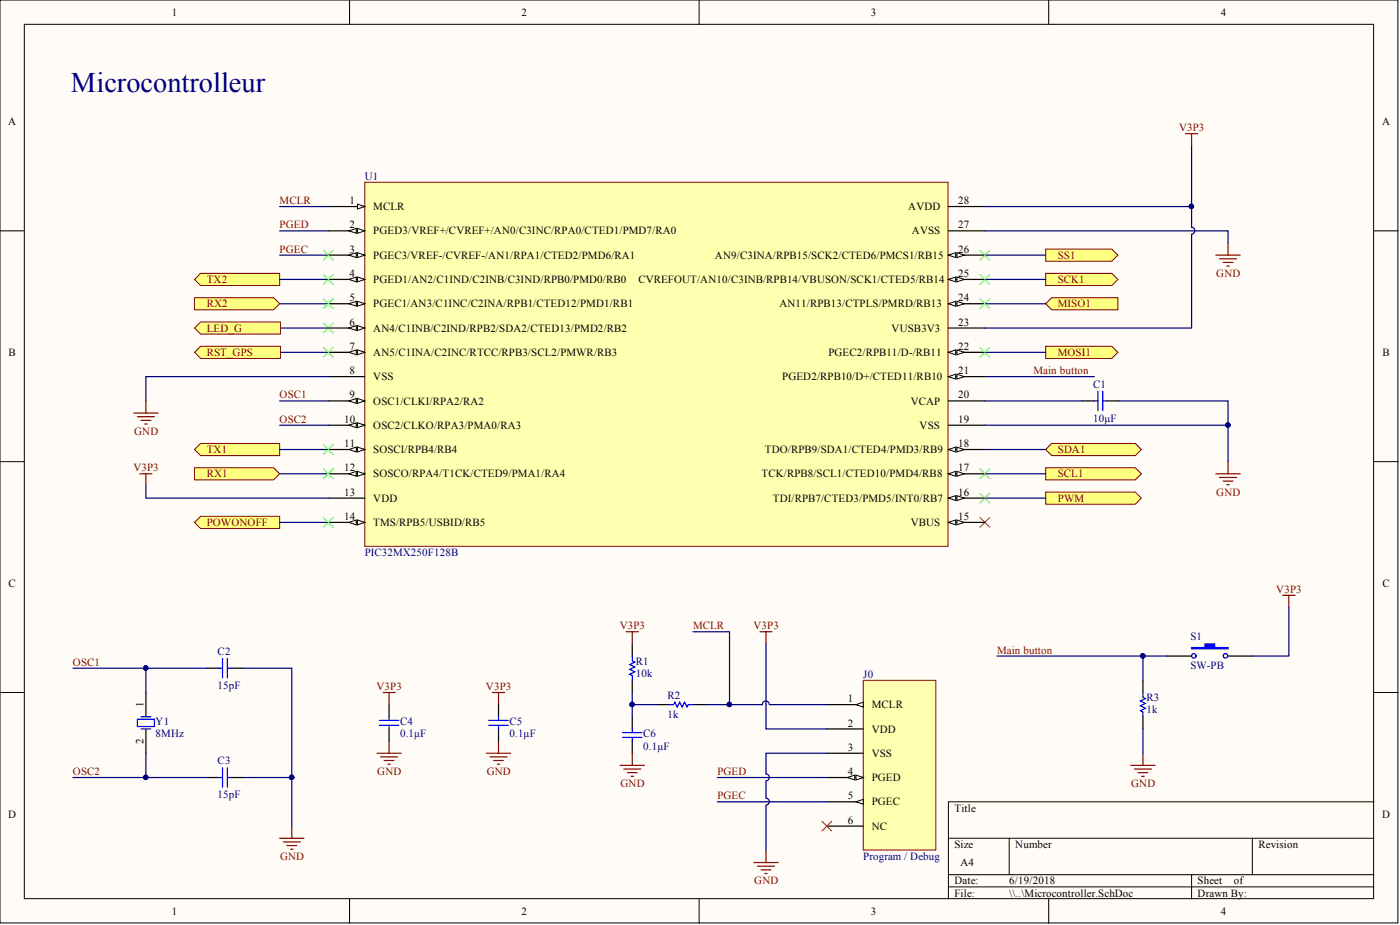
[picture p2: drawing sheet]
<svg xmlns="http://www.w3.org/2000/svg" width="292mm" height="193mm" viewBox="0 0 292 193" stroke-linecap="round" stroke-linejoin="round" font-family="sans-serif">
<defs><g id="words">
<text font-size="5.9" fill="#000080" x="14.8" y="19.3">Microcontrolleur</text>
<g font-size="2.3">
<text x="35.9" y="3.3">1</text>
<text x="108.8" y="3.3">2</text>
<text x="181.7" y="3.3">3</text>
<text x="254.7" y="3.3">4</text>
<text x="1.7" y="26.1">A</text>
<text x="288.4" y="26.1">A</text>
<text x="72.9" y="42.6">1</text>
<text x="72.9" y="47.7">2</text>
<text x="77.9" y="43.8">MCLR</text>
<text x="189.5" y="43.8">AVDD</text>
<text x="199.9" y="47.7">27</text>
<text x="199.9" y="42.6">28</text>
<text x="72.9" y="52.7">3</text>
<text x="77.9" y="48.9">PGED3/VREF+/CVREF+/AN0/C3INC/RPA0/CTED1/PMD7/RA0</text>
<text x="77.9" y="54">PGEC3/VREF-/CVREF-/AN1/RPA1/CTED2/PMD6/RA1</text>
<text x="149.2" y="54">AN9/C3INA/RPB15/SCK2/CTED6/PMCS1/RB15</text>
<text x="190.3" y="48.9">AVSS</text>
<text x="199.9" y="52.7">26</text>
<text x="72.9" y="57.8">4</text>
<text x="77.9" y="59.1">PGED1/AN2/C1IND/C2INB/C3IND/RPB0/PMD0/RB0</text>
<text x="133.2" y="59.1">CVREFOUT/AN10/C3INB/RPB14/VBUSON/SCK1/CTED5/RB14</text>
<text x="199.9" y="57.8">25</text>
<text x="72.9" y="62.9">5</text>
<text x="77.9" y="64.1">PGEC1/AN3/C1INC/C2INA/RPB1/CTED12/PMD1/RB1</text>
<text x="162.6" y="64.1">AN11/RPB13/CTPLS/PMRD/RB13</text>
<text x="199.9" y="62.9">24</text>
<text x="72.9" y="67.9">6</text>
<text x="77.9" y="69.2">AN4/C1INB/C2IND/RPB2/SDA2/CTED13/PMD2/RB2</text>
<text x="186" y="69.2">VUSB3V3</text>
<text x="199.9" y="67.9">23</text>
<text x="1.8" y="74.3">B</text>
<text x="72.9" y="73">7</text>
<text x="77.9" y="74.3">AN5/C1INA/C2INC/RTCC/RPB3/SCL2/PMWR/RB3</text>
<text x="172.8" y="74.3">PGEC2/RPB11/D-/RB11</text>
<text x="199.9" y="73">22</text>
<text x="288.4" y="74.3">B</text>
<text x="72.9" y="78.1">8</text>
<text x="72.9" y="83.1">9</text>
<text x="77.9" y="79.3">VSS</text>
<text x="163.2" y="79.3">PGED2/RPB10/D+/CTED11/RB10</text>
<text x="199.9" y="83.1">20</text>
<text x="199.9" y="78.1">21</text>
<text x="71.8" y="88.2">10</text>
<text x="77.9" y="84.4">OSC1/CLKI/RPA2/RA2</text>
<text x="77.9" y="89.5">OSC2/CLKO/RPA3/PMA0/RA3</text>
<text x="190" y="84.4">VCAP</text>
<text x="191.9" y="89.5">VSS</text>
<text x="199.9" y="88.2">19</text>
<text x="71.8" y="93.3">11</text>
<text x="77.9" y="94.5">SOSCI/RPB4/RB4</text>
<text x="159.6" y="94.5">TDO/RPB9/SDA1/CTED4/PMD3/RB9</text>
<text x="199.9" y="93.3">18</text>
<text x="71.8" y="98.3">12</text>
<text x="77.9" y="99.6">SOSCO/RPA4/T1CK/CTED9/PMA1/RA4</text>
<text x="158.9" y="99.6">TCK/RPB8/SCL1/CTED10/PMD4/RB8</text>
<text x="199.9" y="98.3">17</text>
<text x="71.8" y="103.4">13</text>
<text x="77.9" y="104.7">VDD</text>
<text x="161.3" y="104.7">TDI/RPB7/CTED3/PMD5/INT0/RB7</text>
<text x="199.9" y="103.4">16</text>
<text x="71.8" y="108.5">14</text>
<text x="77.9" y="109.7">TMS/RPB5/USBID/RB5</text>
<text x="190" y="109.7">VBUS</text>
<text x="199.9" y="108.5">15</text>
<text x="1.8" y="122.4">C</text>
<text x="288.4" y="122.4">C</text>
<text x="29.9" y="147.5" transform="rotate(-90 29.9 147.5)">1</text>
<text x="176.9" y="146.5">1</text>
<text x="181.9" y="147.8">MCLR</text>
<text x="29.9" y="155.3" transform="rotate(-90 29.9 155.3)">2</text>
<text x="176.9" y="151.6">2</text>
<text x="181.9" y="152.8">VDD</text>
<text x="176.9" y="161.7">4</text>
<text x="176.9" y="156.6">3</text>
<text x="181.9" y="157.9">VSS</text>
<text x="176.9" y="166.8">5</text>
<text x="181.9" y="163">PGED</text>
<text x="1.7" y="170.6">D</text>
<text x="176.9" y="171.8">6</text>
<text x="181.9" y="168">PGEC</text>
<text x="181.9" y="173.1">NC</text>
<text x="199.1" y="169.3">Title</text>
<text x="288.4" y="170.6">D</text>
<text x="199.1" y="176.9">Size</text>
<text x="211.8" y="176.9">Number</text>
<text x="262.6" y="176.9">Revision</text>
<text x="199.1" y="184.5">Date:</text>
<text x="200.4" y="180.7">A4</text>
<text x="210.6" y="184.5">6/19/2018</text>
<text x="249.9" y="184.5">Sheet</text>
<text x="257.4" y="184.5">of</text>
<text x="35.9" y="190.8">1</text>
<text x="108.8" y="190.8">2</text>
<text x="181.7" y="190.8">3</text>
<text x="199.1" y="187">File:</text>
<text x="210.6" y="187">\\..\Microcontroller.SchDoc</text>
<text x="249.9" y="187">Drawn By:</text>
<text x="254.7" y="190.8">4</text>
</g>
<g font-size="2.3" fill="#800000">
<text x="246" y="27.4">V3P3</text>
<text x="58.3" y="42.6">MCLR</text>
<text x="58.3" y="47.7">PGED</text>
<text x="58.3" y="52.7">PGEC</text>
<text x="220.7" y="54">SS1</text>
<text x="43.1" y="59.1">TX2</text>
<text x="220.7" y="59.1">SCK1</text>
<text x="253.8" y="57.8">GND</text>
<text x="43.1" y="64.1">RX2</text>
<text x="220.7" y="64.1">MISO1</text>
<text x="43.1" y="69.2">LED_G</text>
<text x="43.1" y="74.3">RST_GPS</text>
<text x="220.7" y="74.3">MOSI1</text>
<text x="58.3" y="83.1">OSC1</text>
<text x="215.6" y="78.1">Main button</text>
<text x="58.3" y="88.2">OSC2</text>
<text x="28" y="90.7">GND</text>
<text x="43.1" y="94.5">TX1</text>
<text x="220.7" y="94.5">SDA1</text>
<text x="27.8" y="98.3">V3P3</text>
<text x="43.1" y="99.6">RX1</text>
<text x="220.7" y="99.6">SCL1</text>
<text x="220.7" y="104.7">PWM</text>
<text x="253.8" y="103.4">GND</text>
<text x="43.1" y="109.7">POWONOFF</text>
<text x="266.3" y="123.7">V3P3</text>
<text x="129.3" y="131.3">V3P3</text>
<text x="144.6" y="131.3">MCLR</text>
<text x="157.2" y="131.3">V3P3</text>
<text x="208" y="136.4">Main button</text>
<text x="15.2" y="138.9">OSC1</text>
<text x="78.6" y="144">V3P3</text>
<text x="101.4" y="144">V3P3</text>
<text x="15.2" y="161.7">OSC2</text>
<text x="78.7" y="161.7">GND</text>
<text x="101.6" y="161.7">GND</text>
<text x="149.7" y="161.7">PGED</text>
<text x="129.5" y="164.2">GND</text>
<text x="149.7" y="166.8">PGEC</text>
<text x="236" y="164.2">GND</text>
<text x="58.4" y="179.4">GND</text>
<text x="157.4" y="184.5">GND</text>
</g>
<g font-size="2.3" fill="#000080">
<text x="76.1" y="37.5">U1</text>
<text x="228.1" y="80.9">C1</text>
<text x="228.1" y="87.9">10μF</text>
<text x="76.1" y="116.1">PIC32MX250F128B</text>
<text x="45.4" y="136.6">C2</text>
<text x="248.4" y="133.6">S1</text>
<text x="45.4" y="143.7">15pF</text>
<text x="132.7" y="138.6">R1</text>
<text x="132.7" y="141.2">10k</text>
<text x="180.1" y="141.4">J0</text>
<text x="248.4" y="139.6">SW-PB</text>
<text x="139.3" y="145.7">R2</text>
<text x="139.3" y="149.8">1k</text>
<text x="239.2" y="146.2">R3</text>
<text x="239.2" y="148.8">1k</text>
<text x="32.5" y="151.3">Y1</text>
<text x="32.5" y="153.8">8MHz</text>
<text x="83.5" y="151.3">C4</text>
<text x="83.5" y="153.8">0.1μF</text>
<text x="106.3" y="151.3">C5</text>
<text x="106.3" y="153.8">0.1μF</text>
<text x="134.2" y="153.8">C6</text>
<text x="45.4" y="159.4">C3</text>
<text x="134.2" y="156.4">0.1μF</text>
<text x="45.4" y="166.5">15pF</text>
<text x="180.1" y="179.4">Program / Debug</text>
</g>
</g></defs>
<g fill="#fffcf8" stroke="#000" stroke-width=".21">
<path d="M0 0h291.7v192.5h-291.7z"/>
<path d="M5.1 5.1h281.5v182.4h-281.5z"/>
</g>
<g fill="none" stroke="#000" stroke-width=".21">
<path d="M72.9 0v5.1M145.9 0v5.1M218.8 0v5.1M0 48.2h5.1M286.7 48.2h5M0 96.3h5.1M286.7 96.3h5M0 144.5h5.1M286.7 144.5h5M197.9 174.9h88.8M210.6 174.9v7.6M261.3 174.9v7.6"/>
<path d="M286.7 167.3h-88.8v20.2M72.9 187.5v5.1M145.9 187.5v5.1M197.9 182.5h88.8M197.9 185h88.8M218.8 187.5v5.1M248.6 182.5v5"/>
</g>
<path d="M180.1 141.9h15.2v35.4h-15.2z" fill="#ffffb0" stroke="#800000" stroke-width=".21"/>
<path d="M172.5 147h7.6" fill="none" stroke="#000" stroke-width=".25"/>
<path d="M178.6 147l1.5-.5v1z" fill="#fffcf8" stroke="#000" stroke-width=".21"/>
<path d="M172.5 167.3h7.6" fill="none" stroke="#000" stroke-width=".25"/>
<path d="M178.6 167.3l1.5-.5v1z" fill="#fffcf8" stroke="#000" stroke-width=".21"/>
<path d="M172.5 162.2h7.6" fill="none" stroke="#000" stroke-width=".25"/>
<g fill="#fffcf8" stroke="#000" stroke-width=".21">
<path d="M178.6 161.7l1.5 .5-1.5 .5z"/>
<path d="M176.8 162.2l1.5-.5v1z"/>
</g>
<g fill="none" stroke="#000" stroke-width=".25">
<path d="M225.8 83.6h2.5M230.9 83.6h2.5M131.9 134.3v2.6M30.4 144.5v5M30.4 152.1v5M131.9 141.9v2.6M131.9 149.5v2.6M131.9 154.6v2.5M137 147h2.5M144.6 147h2.5M172.5 152.1h7.6M172.5 157.1h7.6"/>
<path d="M172.5 172.3h7.6"/>
</g>
<g fill="none" stroke="#800000" stroke-width=".25">
<path d="M253.7 98.8h5.1M254.4 99.6h3.6M256.2 96.3v2.5M255.2 100.4h2M256 101.1h.5M129.4 159.7h5.1M131.9 157.1v2.6M58.3 174.9h5.1M59.1 175.6h3.6M59.9 176.4h2M60.6 177.2h.5M60.9 172.3v2.6"/>
<path d="M130.1 160.4h3.6M130.9 161.2h2M131.7 162h.5M157.3 179.9h5.1M159.8 177.4v2.5M158 180.7h3.6M158.8 181.5h2M159.6 182.2h.5"/>
</g>
<g fill="none" stroke="#00f" stroke-width=".25">
<path d="M228.3 83.6h.8M229.1 81.6v4.1M230.1 81.6v4.1M230.1 83.6h.8M131.9 136.9v1l.5 .2-1 .5 1 .5-1 .5 1 .6-1 .5 .5 .2v1M28.7 150h3.5v1.6h-3.5zM29.4 152.1h2.1M29.4 149.5h2.1M129.9 152.8h4M129.9 153.8h4M131.9 152.1v.7M131.9 153.8v.8"/>
<path d="M139.5 147h1l.3-.5 .5 1 .5-1 .5 1 .5-1 .5 1 .3-.5h1"/>
</g>
<path d="M58.5 68.4h10M58.5 73.5h10M205.5 93.8h12.7M205.5 103.9h12.7" fill="none" stroke="#000080" stroke-width=".25"/>
<g fill="#ffff80" stroke="#800000" stroke-width=".21">
<path d="M40.6 68.4l1.3-1.2h16.6v2.5h-16.6z" fill-rule="evenodd"/>
<path d="M40.6 73.5l1.3-1.3h16.6v2.6h-16.6z" fill-rule="evenodd"/>
<path d="M40.6 93.8l1.3-1.3h16.4v2.5h-16.4z" fill-rule="evenodd"/>
<path d="M40.6 97.6h16.5l1.2 1.2-1.2 1.3h-16.5z" fill-rule="evenodd"/>
<path d="M40.6 109l1.3-1.3h16.4v2.6h-16.4z" fill-rule="evenodd"/>
<path d="M218.2 52h13.8l1.2 1.2-1.2 1.3h-13.8z" fill-rule="evenodd"/>
<path d="M218.2 57h13.8l1.2 1.3-1.2 1.3h-13.8z" fill-rule="evenodd"/>
<path d="M218.2 63.4l1.2-1.3h13.8v2.5h-13.8z" fill-rule="evenodd"/>
<path d="M218.2 72.2h13.8l1.2 1.3-1.2 1.3h-13.8z" fill-rule="evenodd"/>
<path d="M218.2 93.8l1.2-1.3h17.5l1.2 1.3-1.2 1.2h-17.5z" fill-rule="evenodd"/>
<path d="M218.2 97.6h18.7l1.2 1.2-1.2 1.3h-18.7z" fill-rule="evenodd"/>
<path d="M218.2 102.6h18.7l1.2 1.3-1.2 1.3h-18.7z" fill-rule="evenodd"/>
</g>
<path d="M43.1 139.4h2.6M48.2 139.4h2.5M81.2 147v2.5M81.2 152.1v2.5M104 147v2.5M104 152.1v2.5M238.5 141.9v2.6M238.5 149.5v2.6M43.1 162.2h2.6M48.2 162.2h2.5" fill="none" stroke="#000" stroke-width=".25"/>
<g fill="none" stroke="#00f" stroke-width=".25">
<path d="M45.7 139.4h.7M46.4 137.4v4M47.4 137.4v4M47.4 139.4h.8M79.2 150.3h4M79.2 151.3h4M81.2 149.5v.8M81.2 151.3v.8M102 150.3h4M102 151.3h4M104 149.5v.8M104 151.3v.8"/>
<path d="M238.5 144.5v1l.5 .2-1 .5 1 .5-1 .6 1 .5-1 .5 .5 .2v1M45.7 162.2h.7M46.4 160.2v4M47.4 160.2v4M47.4 162.2h.8"/>
</g>
<path d="M204.5 108l2 2M206.5 108l-2 2" fill="none" stroke="#f00" stroke-width=".21"/>
<g fill="none" stroke="#800000" stroke-width=".25">
<path d="M247.3 27.9h2.6M248.6 27.9v2.5M253.7 53.2h5.1M254.4 54h3.6M255.2 54.7h2M256 55.5h.5M256.2 50.7v2.5M27.9 86.2h5.1M28.7 86.9h3.5M29.2 98.8h2.5M29.4 87.7h2.1M30.2 88.5h.5"/>
<path d="M30.4 83.6v2.6M30.4 98.8v2.6M130.6 131.8h2.6M131.9 131.8v2.5M158.6 131.8h2.5M159.8 131.8v2.5M78.6 157.1h5.1M79.4 157.9h3.6M79.9 144.5h2.5M80.2 158.7h2M80.9 159.4h.5M81.2 144.5v2.5"/>
<path d="M81.2 154.6v2.5M101.5 157.1h5M102.2 157.9h3.6M102.7 144.5h2.6M103 158.7h2M103.8 159.4h.5M104 144.5v2.5M104 154.6v2.5M235.9 159.7h5.1M238.5 157.1v2.6M236.7 160.4h3.5M237.5 161.2h2"/>
<path d="M238.2 162h.5"/>
</g>
<path d="M76.1 38h121.7v76h-121.7z" fill="#ffffb0" stroke="#800000" stroke-width=".21"/>
<path d="M68.5 43.1h7.6" fill="none" stroke="#000" stroke-width=".25"/>
<path d="M74.6 42.6l1.5 .5-1.5 .5z" fill="#fffcf8" stroke="#000" stroke-width=".21"/>
<path d="M68.5 48.2h7.6" fill="none" stroke="#000" stroke-width=".25"/>
<g fill="#fffcf8" stroke="#000" stroke-width=".21">
<path d="M74.6 47.7l1.5 .5-1.5 .5z"/>
<path d="M72.8 48.2l1.5-.5v1z"/>
</g>
<path d="M68.5 53.2h7.6" fill="none" stroke="#000" stroke-width=".25"/>
<g fill="#fffcf8" stroke="#000" stroke-width=".21">
<path d="M74.6 52.7l1.5 .5-1.5 .5z"/>
<path d="M72.8 53.2l1.5-.5v1z"/>
</g>
<path d="M68.5 58.3h7.6" fill="none" stroke="#000" stroke-width=".25"/>
<g fill="#fffcf8" stroke="#000" stroke-width=".21">
<path d="M74.6 57.8l1.5 .5-1.5 .5z"/>
<path d="M72.8 58.3l1.5-.5v1z"/>
</g>
<path d="M68.5 63.4h7.6" fill="none" stroke="#000" stroke-width=".25"/>
<g fill="#fffcf8" stroke="#000" stroke-width=".21">
<path d="M74.6 62.9l1.5 .5-1.5 .5z"/>
<path d="M72.8 63.4l1.5-.5v1z"/>
</g>
<path d="M68.5 68.4h7.6" fill="none" stroke="#000" stroke-width=".25"/>
<g fill="#fffcf8" stroke="#000" stroke-width=".21">
<path d="M74.6 67.9l1.5 .5-1.5 .5z"/>
<path d="M72.8 68.4l1.5-.5v1z"/>
</g>
<path d="M68.5 73.5h7.6" fill="none" stroke="#000" stroke-width=".25"/>
<g fill="#fffcf8" stroke="#000" stroke-width=".21">
<path d="M74.6 73l1.5 .5-1.5 .5z"/>
<path d="M72.8 73.5l1.5-.5v1z"/>
</g>
<path d="M68.5 78.6h7.6M68.5 83.6h7.6" fill="none" stroke="#000" stroke-width=".25"/>
<g fill="#fffcf8" stroke="#000" stroke-width=".21">
<path d="M74.6 83.1l1.5 .5-1.5 .5z"/>
<path d="M72.8 83.6l1.5-.5v1z"/>
</g>
<path d="M68.5 88.7h7.6" fill="none" stroke="#000" stroke-width=".25"/>
<g fill="#fffcf8" stroke="#000" stroke-width=".21">
<path d="M74.6 88.2l1.5 .5-1.5 .5z"/>
<path d="M72.8 88.7l1.5-.5v1z"/>
</g>
<path d="M68.5 93.8h7.6" fill="none" stroke="#000" stroke-width=".25"/>
<g fill="#fffcf8" stroke="#000" stroke-width=".21">
<path d="M74.6 93.3l1.5 .5-1.5 .5z"/>
<path d="M72.8 93.8l1.5-.5v1z"/>
</g>
<path d="M68.5 98.8h7.6" fill="none" stroke="#000" stroke-width=".25"/>
<g fill="#fffcf8" stroke="#000" stroke-width=".21">
<path d="M74.6 98.3l1.5 .5-1.5 .6z"/>
<path d="M72.8 98.8l1.5-.5v1.1z"/>
</g>
<path d="M68.5 103.9h7.6M68.5 109h7.6" fill="none" stroke="#000" stroke-width=".25"/>
<g fill="#fffcf8" stroke="#000" stroke-width=".21">
<path d="M74.6 108.5l1.5 .5-1.5 .5z"/>
<path d="M72.8 109l1.5-.5v1z"/>
</g>
<path d="M197.9 109h7.6" fill="none" stroke="#000" stroke-width=".25"/>
<g fill="#fffcf8" stroke="#000" stroke-width=".21">
<path d="M197.9 109l1.5-.5v1z"/>
<path d="M199.7 108.5l1.5 .5-1.5 .5z"/>
</g>
<path d="M197.9 103.9h7.6" fill="none" stroke="#000" stroke-width=".25"/>
<g fill="#fffcf8" stroke="#000" stroke-width=".21">
<path d="M197.9 103.9l1.5-.5v1z"/>
<path d="M199.7 103.4l1.5 .5-1.5 .5z"/>
</g>
<path d="M197.9 98.8h7.6" fill="none" stroke="#000" stroke-width=".25"/>
<g fill="#fffcf8" stroke="#000" stroke-width=".21">
<path d="M197.9 98.8l1.5-.5v1.1z"/>
<path d="M199.7 98.3l1.5 .5-1.5 .6z"/>
</g>
<path d="M197.9 93.8h7.6" fill="none" stroke="#000" stroke-width=".25"/>
<g fill="#fffcf8" stroke="#000" stroke-width=".21">
<path d="M197.9 93.8l1.5-.5v1z"/>
<path d="M199.7 93.3l1.5 .5-1.5 .5z"/>
</g>
<path d="M197.9 78.6h7.6M197.9 88.7h7.6M197.9 83.6h7.6" fill="none" stroke="#000" stroke-width=".25"/>
<g fill="#fffcf8" stroke="#000" stroke-width=".21">
<path d="M197.9 78.6l1.5-.5v1z"/>
<path d="M199.7 78.1l1.5 .5-1.5 .5z"/>
</g>
<path d="M197.9 73.5h7.6" fill="none" stroke="#000" stroke-width=".25"/>
<g fill="#fffcf8" stroke="#000" stroke-width=".21">
<path d="M197.9 73.5l1.5-.5v1z"/>
<path d="M199.7 73l1.5 .5-1.5 .5z"/>
</g>
<path d="M197.9 68.4h7.6M197.9 63.4h7.6" fill="none" stroke="#000" stroke-width=".25"/>
<g fill="#fffcf8" stroke="#000" stroke-width=".21">
<path d="M197.9 63.4l1.5-.5v1z"/>
<path d="M199.7 62.9l1.5 .5-1.5 .5z"/>
</g>
<path d="M197.9 58.3h7.6" fill="none" stroke="#000" stroke-width=".25"/>
<g fill="#fffcf8" stroke="#000" stroke-width=".21">
<path d="M197.9 58.3l1.5-.5v1z"/>
<path d="M199.7 57.8l1.5 .5-1.5 .5z"/>
</g>
<path d="M197.9 53.2h7.6" fill="none" stroke="#000" stroke-width=".25"/>
<g fill="#fffcf8" stroke="#000" stroke-width=".21">
<path d="M197.9 53.2l1.5-.5v1z"/>
<path d="M199.7 52.7l1.5 .5-1.5 .5z"/>
</g>
<path d="M197.9 48.2h7.6M197.9 43.1h7.6M243.5 136.9h5.1M256.2 136.9h5.1" fill="none" stroke="#000" stroke-width=".25"/>
<path d="M248.6 135.1h2.8v-.8h2v.8h2.8v.2h-7.6z" fill-rule="evenodd" fill="#00f" stroke="#00f" stroke-width=".25"/>
<g fill="none" stroke="#00f" stroke-width=".25">
<circle cx="249.1" cy="136.8" r=".47"/>
<circle cx="255.7" cy="136.8" r=".47"/>
</g>
<path d="M267.6 124.2h2.6M268.9 124.2v2.5" fill="none" stroke="#800000" stroke-width=".25"/>
<path d="M171.5 171.3l2 2.1M173.5 171.3l-2 2.1" fill="none" stroke="#f00" stroke-width=".21"/>
<g fill="none" stroke="#000080" stroke-width=".25">
<path d="M58.3 53.2h10.2M205.5 48.2h50.7v2.5M205.5 53.2h12.7M205.5 58.3h12.7M205.5 43.1h43.1M68.5 78.6h-38.1v5M205.5 63.4h12.7M205.5 73.5h12.7M205.5 78.6h22.8M58.3 93.8h10.2M205.5 88.7h50.7v7.6M205.5 83.6h20.3"/>
<path d="M233.4 83.6h22.8v5.1M30.4 101.4v2.5h38.1M58.3 109h10.2M15.2 139.4h27.9M30.4 139.4v5.1M50.7 139.4h10.2v32.9M144.6 131.8h7.6v15.2h6.9a.72 .72 0 0 1 .7-.8 .72 .72 0 0 1 .7 .8M159.8 134.3v17.8h12.7M208 136.9h35.5M238.5 136.9v5M268.9 126.7v10.2h-7.6M30.4 157.1v5.1"/>
<path d="M131.9 144.5v2.5h5.1M131.9 147v2.5M147.1 147h5.1M160.6 147h11.9M172.5 157.1h-12.7v4.3a.72 .72 0 0 1 .7 .8 .72 .72 0 0 1-.7 .7M238.5 152.1v5M15.2 162.2h27.9M50.7 162.2h10.2M149.7 167.3h22.8M149.7 162.2h22.8M159.8 163v3.5a.72 .72 0 0 1 .7 .7 .72 .72 0 0 1-.7 .8M159.8 168v9.4"/>
</g>
<g fill="#000080" stroke="#000080" stroke-width=".21">
<circle cx="238.4" cy="136.8" r=".47"/>
<circle cx="152.2" cy="147" r=".47"/>
<circle cx="131.9" cy="147" r=".47"/>
<circle cx="30.4" cy="162.2" r=".47"/>
<circle cx="30.4" cy="139.4" r=".47"/>
<circle cx="60.8" cy="162.2" r=".47"/>
<circle cx="248.6" cy="43.1" r=".47"/>
<circle cx="256.2" cy="88.7" r=".47"/>
</g>
<path d="M40.6 58.3l1.3-1.3h16.4v2.6h-16.4z" fill-rule="evenodd" fill="#ffff80" stroke="#800000" stroke-width=".21"/>
<path d="M248.6 30.4v17a.72 .72 0 0 1 .7 .7 .72 .72 0 0 1-.7 .7M58.3 48.2h10.2M58.3 43.1h10.2M58.3 58.3h10.2M248.6 48.9v19.5h-43.1M58.3 63.4h10.2M58.3 83.6h10.2M58.3 88.7h10.2M58.3 98.8h10.2M205.5 98.8h12.7" fill="none" stroke="#000080" stroke-width=".25"/>
<g fill="none" stroke="#0f0" stroke-width=".21">
<path d="M67.5 57.3l2 2M67.5 52.2l2 2M69.5 57.3l-2 2M69.5 52.2l-2 2M204.5 52.2l2 2M204.5 57.3l2 2M206.5 52.2l-2 2M206.5 57.3l-2 2M67.5 67.4l2 2M67.5 72.5l2 2M67.5 62.4l2 2M69.5 67.4l-2 2"/>
<path d="M69.5 72.5l-2 2M69.5 62.4l-2 2M204.5 62.4l2 2M204.5 72.5l2 2M206.5 62.4l-2 2M206.5 72.5l-2 2M67.5 92.8l2 2M67.5 97.8l2 2.1M69.5 92.8l-2 2M69.5 97.8l-2 2.1M204.5 97.8l2 2.1M206.5 97.8l-2 2.1"/>
<path d="M67.5 108l2 2M69.5 108l-2 2M204.5 102.9l2 2M206.5 102.9l-2 2"/>
</g>
<circle cx="248.6" cy="43.1" r=".47" fill="#000080" stroke="#000080" stroke-width=".21"/>
<path d="M40.6 62.1h16.5l1.2 1.3-1.2 1.2h-16.5z" fill-rule="evenodd" fill="#ffff80" stroke="#800000" stroke-width=".21"/>
<path d="M67.5 62.4l2 2M69.5 62.4l-2 2M67.5 97.8l2 2.1M69.5 97.8l-2 2.1" fill="none" stroke="#0f0" stroke-width=".21"/>
<use href="#words"/>
</svg>
